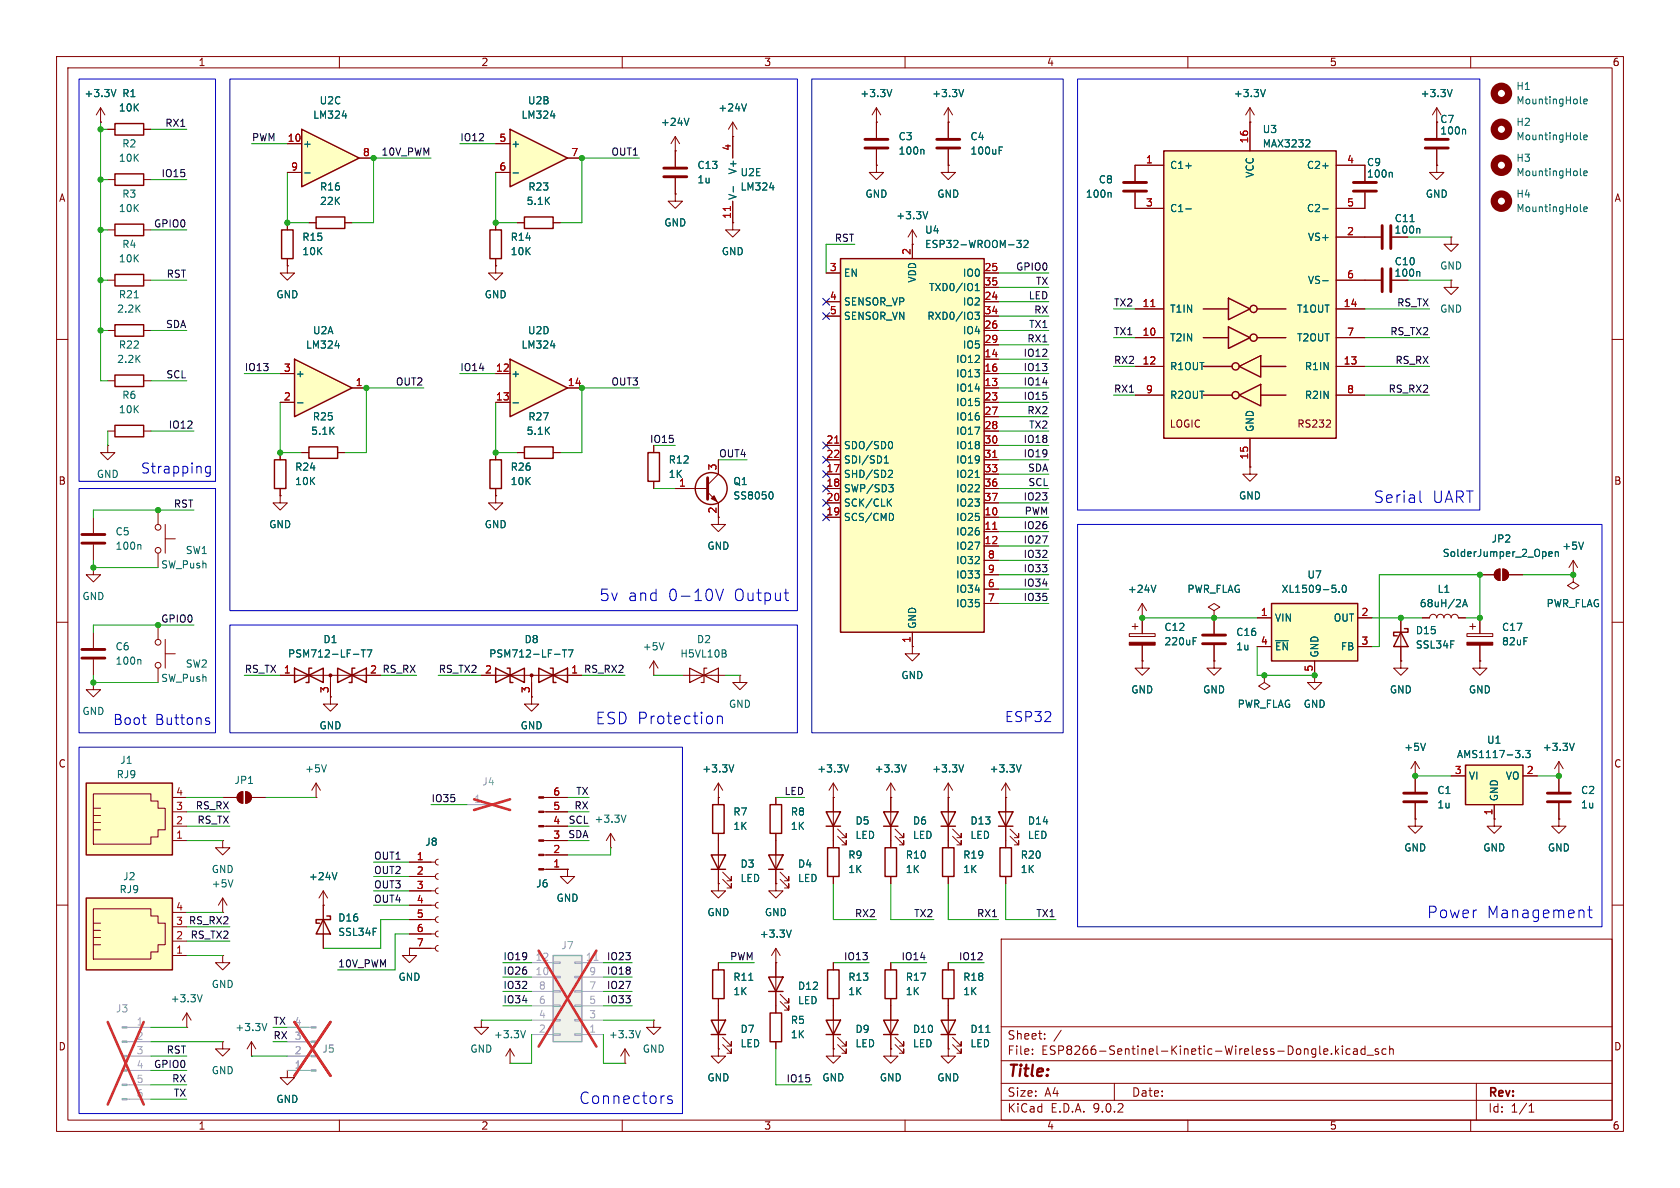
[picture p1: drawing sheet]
<svg xmlns="http://www.w3.org/2000/svg" width="297mm" height="210mm" viewBox="0 0 297 210" stroke-linecap="round" stroke-linejoin="round" font-family="sans-serif">
<defs><g id="words">
<g font-size="2.8" fill="#0000c2">
<text x="242.8" y="89.1">Serial</text>
<text x="253.2" y="89.1">UART</text>
<text x="106" y="106.4">5v</text>
<text x="111.1" y="106.4">and</text>
<text x="118.2" y="106.4">0-10V</text>
<text x="129.8" y="106.4">Output</text>
<text x="105.2" y="128.2">ESD Protection</text>
<text x="252.2" y="162.5">Power</text>
<text x="262.8" y="162.5">Management</text>
<text x="102.4" y="195.3">Connectors</text>
</g>
<text font-size="2.8" fill="#840000" x="178" y="190.9">Title:</text>
<g font-size="2.5" fill="#0000c2">
<text x="24.8" y="83.9">Strapping</text>
<text x="19.9" y="128.4">Boot</text>
<text x="27.4" y="128.4">Buttons</text>
<text x="177.6" y="127.9">ESP32</text>
</g>
<g font-size="2.1" fill="#840000">
<text x="178" y="184">Sheet:</text>
<text x="178" y="186.7">File:</text>
<text x="184.1" y="186.7">ESP8266-Sentinel-Kinetic-Wireless-Dongle.kicad_sch</text>
<text x="178" y="196.9">KiCad</text>
<text x="178" y="194.1">Size:</text>
<text x="184.7" y="194.1">A4</text>
<text x="185.7" y="196.9">E.D.A.</text>
<text x="193.3" y="196.9">9.0.2</text>
<text x="200" y="194.1">Date:</text>
<text x="263" y="194.3">Rev:</text>
<text x="263" y="196.9">Id:</text>
<text x="267.1" y="196.9">1/1</text>
</g>
<g font-size="1.8" fill="#840000">
<text x="35" y="11.9">1</text>
<text x="85" y="11.9">2</text>
<text x="135" y="11.9">3</text>
<text x="185" y="11.9">4</text>
<text x="235" y="11.9">5</text>
<text x="285" y="11.9">6</text>
<text x="254.5" y="21.9">C7</text>
<text x="10.3" y="35.9">A</text>
<text x="285.3" y="35.9">A</text>
<text x="246.4" y="41.5">100n</text>
<text x="246.4" y="49.1">100n</text>
<text x="206.7" y="75.8">LOGIC</text>
<text x="229.3" y="75.8">RS232</text>
<text x="10.3" y="85.9">B</text>
<text x="285.3" y="85.9">B</text>
<text x="126.7" y="90.9" transform="rotate(-90 126.7 90.9)">2</text>
<text x="65.3" y="119.1">2 RS_RX</text>
<text x="10.3" y="135.9">C</text>
<text x="285.3" y="135.9">C</text>
<text x="10.3" y="185.9">D</text>
<text x="285.3" y="185.9">D</text>
<text x="35" y="199.9">1</text>
<text x="85" y="199.9">2</text>
<text x="135" y="199.9">3</text>
<text x="185" y="199.9">4</text>
<text x="235" y="199.9">5</text>
<text x="285" y="199.9">6</text>
</g>
<g font-size="1.8" fill="#006464">
<text x="14.8" y="17.4">+3.3V</text>
<text x="21.5" y="17.4">R1</text>
<text x="152" y="17.4">+3.3V</text>
<text x="164.7" y="17.4">+3.3V</text>
<text x="218" y="17.4">+3.3V</text>
<text x="251.1" y="17.4">+3.3V</text>
<text x="268" y="16.1">H1</text>
<text x="20.9" y="19.9">10K</text>
<text x="55.3" y="21.2">LM324</text>
<text x="56.4" y="18.6">U2C</text>
<text x="92.1" y="21.2">LM324</text>
<text x="93.2" y="18.6">U2B</text>
<text x="116.7" y="22.5">+24V</text>
<text x="126.9" y="19.9">+24V</text>
<text x="223.1" y="23.7">U3</text>
<text x="254.5" y="24">100n</text>
<text x="268" y="22.5">H2</text>
<text x="268" y="18.6">MountingHole</text>
<text x="20.9" y="28.8">10K</text>
<text x="21.5" y="26.3">R2</text>
<text x="53.5" y="26.3">+</text>
<text x="90.3" y="26.3">+</text>
<text x="158.8" y="25">C3</text>
<text x="158.8" y="27.5">100n</text>
<text x="171.5" y="25">C4</text>
<text x="171.5" y="27.5">100uF</text>
<text x="223.1" y="26.3">MAX3232</text>
<text x="241.6" y="29.6">C9</text>
<text x="268" y="25">MountingHole</text>
<text x="268" y="28.8">H3</text>
<text x="21.5" y="35.2">R3</text>
<text x="56.5" y="33.9">R16</text>
<text x="93.3" y="33.9">R23</text>
<text x="123.2" y="32.6">1u</text>
<text x="123.2" y="30.1">C13</text>
<text x="130.4" y="35.4" transform="rotate(-90 130.4 35.4)">V-</text>
<text x="130.4" y="30.9" transform="rotate(-90 130.4 30.9)">V+</text>
<text x="130.8" y="31.3">U2E</text>
<text x="130.8" y="33.9">LM324</text>
<text x="152.9" y="35.2">GND</text>
<text x="165.6" y="35.2">GND</text>
<text x="191.9" y="35.2">100n</text>
<text x="194.2" y="32.6">C8</text>
<text x="206.8" y="30.1">C1+</text>
<text x="221.8" y="31.5" transform="rotate(-90 221.8 31.5)">VCC</text>
<text x="230.9" y="30.1">C2+</text>
<text x="241.6" y="31.6">100n</text>
<text x="252" y="35.2">GND</text>
<text x="268" y="35.2">H4</text>
<text x="268" y="31.3">MountingHole</text>
<text x="20.9" y="37.7">10K</text>
<text x="56.5" y="36.4">22K</text>
<text x="93" y="36.4">5.1K</text>
<text x="117.3" y="40.2">GND</text>
<text x="158.3" y="39">+3.3V</text>
<text x="163.4" y="41.5">U4</text>
<text x="206.8" y="37.7">C1-</text>
<text x="230.9" y="37.7">C2-</text>
<text x="246.5" y="39.5">C11</text>
<text x="268" y="37.7">MountingHole</text>
<text x="20.9" y="46.6">10K</text>
<text x="21.5" y="44">R4</text>
<text x="53.3" y="42.8">R15</text>
<text x="53.3" y="45.3">10K</text>
<text x="90.2" y="42.8">R14</text>
<text x="90.2" y="45.3">10K</text>
<text x="127.5" y="45.3">GND</text>
<text x="163.4" y="44">ESP32-WROOM-32</text>
<text x="231.1" y="42.8">VS+</text>
<text x="246.5" y="47.1">C10</text>
<text x="254.5" y="47.9">GND</text>
<text x="20.9" y="52.9">R21</text>
<text x="48.8" y="52.9">GND</text>
<text x="85.6" y="52.9">GND</text>
<text x="149.1" y="49.1">EN</text>
<text x="162.2" y="50.1" transform="rotate(-90 162.2 50.1)">VDD</text>
<text x="164.1" y="51.7">TXD0/IO1</text>
<text x="170.1" y="49.1">IO0</text>
<text x="231.1" y="50.4">VS-</text>
<text x="20.6" y="55.5">2.2K</text>
<text x="55.2" y="59.3">U2A</text>
<text x="93.2" y="59.3">U2D</text>
<text x="149.1" y="54.2">SENSOR_VP</text>
<text x="149.1" y="56.7">SENSOR_VN</text>
<text x="163.8" y="56.7">RXD0/IO3</text>
<text x="170.1" y="54.2">IO2</text>
<text x="170.1" y="59.3">IO4</text>
<text x="206.8" y="55.5">T1IN</text>
<text x="229.2" y="55.5">T1OUT</text>
<text x="254.5" y="55.5">GND</text>
<text x="20.6" y="64.4">2.2K</text>
<text x="20.9" y="61.8">R22</text>
<text x="54" y="61.8">LM324</text>
<text x="92.1" y="61.8">LM324</text>
<text x="168.9" y="64.4">IO12</text>
<text x="170.1" y="61.8">IO5</text>
<text x="206.8" y="60.6">T2IN</text>
<text x="206.8" y="65.6">R1OUT</text>
<text x="229.2" y="60.6">T2OUT</text>
<text x="230.6" y="65.6">R1IN</text>
<text x="21.5" y="70.7">R6</text>
<text x="52.2" y="66.9">+</text>
<text x="90.3" y="66.9">+</text>
<text x="168.9" y="66.9">IO13</text>
<text x="168.9" y="69.4">IO14</text>
<text x="168.9" y="72">IO15</text>
<text x="206.8" y="70.7">R2OUT</text>
<text x="230.6" y="70.7">R2IN</text>
<text x="20.9" y="73.3">10K</text>
<text x="54.9" y="77.1">5.1K</text>
<text x="55.2" y="74.5">R25</text>
<text x="93" y="77.1">5.1K</text>
<text x="93.3" y="74.5">R27</text>
<text x="168.9" y="74.5">IO16</text>
<text x="168.9" y="77.1">IO17</text>
<text x="221.8" y="76.5" transform="rotate(-90 221.8 76.5)">GND</text>
<text x="52.1" y="83.4">R24</text>
<text x="90.2" y="83.4">R26</text>
<text x="118.1" y="82.1">R12</text>
<text x="149.1" y="79.6">SDO/SD0</text>
<text x="149.1" y="82.1">SDI/SD1</text>
<text x="168.9" y="79.6">IO18</text>
<text x="168.9" y="82.1">IO19</text>
<text x="17" y="84.7">GND</text>
<text x="52.1" y="86">10K</text>
<text x="90.2" y="86">10K</text>
<text x="118.1" y="84.7">1K</text>
<text x="129.5" y="86">Q1</text>
<text x="129.5" y="88.5">SS8050</text>
<text x="149.1" y="84.7">SHD/SD2</text>
<text x="149.1" y="87.2">SWP/SD3</text>
<text x="149.1" y="89.8">SCK/CLK</text>
<text x="168.9" y="84.7">IO21</text>
<text x="168.9" y="87.2">IO22</text>
<text x="168.9" y="89.8">IO23</text>
<text x="218.9" y="88.5">GND</text>
<text x="20.3" y="94.8">C5</text>
<text x="47.5" y="93.6">GND</text>
<text x="85.6" y="93.6">GND</text>
<text x="149.1" y="92.3">SCS/CMD</text>
<text x="168.9" y="92.3">IO25</text>
<text x="168.9" y="94.8">IO26</text>
<text x="20.3" y="97.4">100n</text>
<text x="28.4" y="100.7">SW_Push</text>
<text x="32.7" y="98.1">SW1</text>
<text x="125" y="97.4">GND</text>
<text x="168.9" y="97.4">IO27</text>
<text x="168.9" y="99.9">IO32</text>
<text x="255" y="98.7">SolderJumper_2_Open</text>
<text x="263.6" y="96.1">JP2</text>
<text x="276.1" y="97.4">+5V</text>
<text x="14.5" y="106.3">GND</text>
<text x="168.9" y="102.5">IO33</text>
<text x="168.9" y="105">IO34</text>
<text x="168.9" y="107.5">IO35</text>
<text x="199.3" y="105">+24V</text>
<text x="209.8" y="105">PWR_FLAG</text>
<text x="226.5" y="105">XL1509-5.0</text>
<text x="231" y="102.5">U7</text>
<text x="250.9" y="107.5">68uH/2A</text>
<text x="254" y="105">L1</text>
<text x="273.3" y="107.5">PWR_FLAG</text>
<text x="57.1" y="113.9">D1</text>
<text x="92.6" y="113.9">D8</text>
<text x="123.1" y="113.9">D2</text>
<text x="162.2" y="111.3" transform="rotate(-90 162.2 111.3)">GND</text>
<text x="205.7" y="111.7">C12</text>
<text x="218.4" y="112.6">C16</text>
<text x="225.3" y="110.1">VIN</text>
<text x="235.7" y="110.1">OUT</text>
<text x="250.2" y="112.3">D15</text>
<text x="265.4" y="111.7">C17</text>
<text x="20.3" y="115.2">C6</text>
<text x="20.3" y="117.7">100n</text>
<text x="32.7" y="118.2">SW2</text>
<text x="50.8" y="116.4">PSM712-LF-T7</text>
<text x="86.4" y="116.4">PSM712-LF-T7</text>
<text x="113.5" y="115.2">+5V</text>
<text x="120.2" y="116.4">H5VL10B</text>
<text x="205.7" y="114.3">220uF</text>
<text x="218.4" y="115.2">1u</text>
<text x="225.3" y="115.2">~{EN}</text>
<text x="233.3" y="116.3" transform="rotate(-90 233.3 116.3)">GND</text>
<text x="237" y="115.2">FB</text>
<text x="250.2" y="114.8">SSL34F</text>
<text x="265.4" y="114.3">82uF</text>
<text x="28.4" y="120.8">SW_Push</text>
<text x="128.8" y="125.3">GND</text>
<text x="159.3" y="120.2">GND</text>
<text x="199.9" y="122.8">GND</text>
<text x="212.6" y="122.8">GND</text>
<text x="218.7" y="125.3">PWR_FLAG</text>
<text x="230.4" y="125.3">GND</text>
<text x="245.6" y="122.8">GND</text>
<text x="259.6" y="122.8">GND</text>
<text x="14.5" y="126.6">GND</text>
<text x="56.4" y="129.1">GND</text>
<text x="91.9" y="129.1">GND</text>
<text x="262.8" y="131.7">U1</text>
<text x="20.5" y="137.8">RJ9</text>
<text x="21.2" y="135.2">J1</text>
<text x="53.8" y="136.8">+5V</text>
<text x="124.1" y="136.8">+3.3V</text>
<text x="144.4" y="136.8">+3.3V</text>
<text x="154.5" y="136.8">+3.3V</text>
<text x="164.7" y="136.8">+3.3V</text>
<text x="174.9" y="136.8">+3.3V</text>
<text x="248.2" y="132.9">+5V</text>
<text x="257.5" y="134.2">AMS1117-3.3</text>
<text x="272.6" y="132.9">+3.3V</text>
<text x="41.4" y="138.8">JP1</text>
<text x="254" y="140.6">C1</text>
<text x="254" y="143.1">1u</text>
<text x="259.6" y="138">VI</text>
<text x="265" y="141.7" transform="rotate(-90 265 141.7)">GND</text>
<text x="266.1" y="138">VO</text>
<text x="279.4" y="140.6">C2</text>
<text x="279.4" y="143.1">1u</text>
<text x="75.1" y="149.7">J8</text>
<text x="129.5" y="144.4">R7</text>
<text x="129.5" y="146.9">1K</text>
<text x="139.7" y="144.4">R8</text>
<text x="139.7" y="146.9">1K</text>
<text x="151.1" y="146">D5</text>
<text x="151.1" y="148.5">LED</text>
<text x="161.3" y="146">D6</text>
<text x="161.3" y="148.5">LED</text>
<text x="171.5" y="148.5">LED</text>
<text x="171.5" y="146">D13</text>
<text x="181.6" y="148.5">LED</text>
<text x="181.6" y="146">D14</text>
<text x="21.7" y="155.8">J2</text>
<text x="37.3" y="154.5">GND</text>
<text x="54.5" y="155.8">+24V</text>
<text x="130.8" y="153.6">D3</text>
<text x="141" y="153.6">D4</text>
<text x="149.9" y="152">R9</text>
<text x="149.9" y="154.5">1K</text>
<text x="160" y="154.5">1K</text>
<text x="160" y="152">R10</text>
<text x="170.2" y="154.5">1K</text>
<text x="170.2" y="152">R19</text>
<text x="180.3" y="154.5">1K</text>
<text x="180.3" y="152">R20</text>
<text x="248.2" y="150.7">GND</text>
<text x="262.1" y="150.7">GND</text>
<text x="273.6" y="150.7">GND</text>
<text x="21" y="158.1">RJ9</text>
<text x="37.3" y="157.1">+5V</text>
<text x="94.7" y="157.1">J6</text>
<text x="98.3" y="159.6">GND</text>
<text x="130.8" y="156.1">LED</text>
<text x="141" y="156.1">LED</text>
<text x="59.7" y="165.6">SSL34F</text>
<text x="59.7" y="163.1">D16</text>
<text x="125" y="162.2">GND</text>
<text x="134.2" y="166">+3.3V</text>
<text x="135.1" y="162.2">GND</text>
<text x="70.4" y="173.6">GND</text>
<text x="129.5" y="173.6">R11</text>
<text x="149.9" y="173.6">R13</text>
<text x="160" y="173.6">R17</text>
<text x="170.2" y="173.6">R18</text>
<text x="30.1" y="177.4">+3.3V</text>
<text x="37.3" y="174.9">GND</text>
<text x="129.5" y="176.1">1K</text>
<text x="141" y="177.7">LED</text>
<text x="141" y="175.2">D12</text>
<text x="149.9" y="176.1">1K</text>
<text x="160" y="176.1">1K</text>
<text x="170.2" y="176.1">1K</text>
<text x="41.5" y="182.5">+3.3V</text>
<text x="87.2" y="183.7">+3.3V</text>
<text x="107.5" y="183.7">+3.3V</text>
<text x="130.8" y="182.8">D7</text>
<text x="130.8" y="185.3">LED</text>
<text x="139.7" y="181.2">R5</text>
<text x="139.7" y="183.7">1K</text>
<text x="151.1" y="182.8">D9</text>
<text x="151.1" y="185.3">LED</text>
<text x="161.3" y="185.3">LED</text>
<text x="161.3" y="182.8">D10</text>
<text x="171.5" y="185.3">LED</text>
<text x="171.5" y="182.8">D11</text>
<text x="37.3" y="190.1">GND</text>
<text x="83.1" y="186.3">GND</text>
<text x="113.5" y="186.3">GND</text>
<text x="125" y="191.4">GND</text>
<text x="145.3" y="191.4">GND</text>
<text x="155.4" y="191.4">GND</text>
<text x="165.6" y="191.4">GND</text>
<text x="48.8" y="195.2">GND</text>
</g>
<g font-size="1.8" fill="#0f0f0f">
<text x="29.1" y="22.5">RX1</text>
<text x="44.4" y="25.1">PWM</text>
<text x="67.3" y="27.6">10V_PWM</text>
<text x="81.3" y="25.1">IO12</text>
<text x="108" y="27.6">OUT1</text>
<text x="28.5" y="31.4">IO15</text>
<text x="27.1" y="40.3">GPIO0</text>
<text x="147.5" y="42.8">RST</text>
<text x="179.5" y="47.9">GPIO0</text>
<text x="29.4" y="49.2">RST</text>
<text x="181.8" y="53">LED</text>
<text x="183" y="50.5">TX</text>
<text x="29.2" y="58.1">SDA</text>
<text x="181.8" y="58.1">TX1</text>
<text x="182.7" y="55.5">RX</text>
<text x="196.8" y="59.3">TX1</text>
<text x="196.8" y="54.3">TX2</text>
<text x="245.7" y="59.3">RS_TX2</text>
<text x="246.9" y="54.3">RS_TX</text>
<text x="43.2" y="65.7">IO13</text>
<text x="81.3" y="65.7">IO14</text>
<text x="180.9" y="65.7">IO13</text>
<text x="180.9" y="63.2">IO12</text>
<text x="181.5" y="60.6">RX1</text>
<text x="196.8" y="64.4">RX2</text>
<text x="246.6" y="64.4">RS_RX</text>
<text x="29.3" y="67">SCL</text>
<text x="69.9" y="68.2">OUT2</text>
<text x="108" y="68.2">OUT3</text>
<text x="180.9" y="68.2">IO14</text>
<text x="180.9" y="70.8">IO15</text>
<text x="196.8" y="69.5">RX1</text>
<text x="245.4" y="69.5">RS_RX2</text>
<text x="29.7" y="75.9">IO12</text>
<text x="181.5" y="73.3">RX2</text>
<text x="181.8" y="75.9">TX2</text>
<text x="114.8" y="78.4">IO15</text>
<text x="127" y="80.9">OUT4</text>
<text x="180.9" y="80.9">IO19</text>
<text x="180.9" y="78.4">IO18</text>
<text x="181.6" y="83.5">SDA</text>
<text x="30.6" y="89.8">RST</text>
<text x="180.9" y="88.6">IO23</text>
<text x="181.7" y="86">SCL</text>
<text x="180.9" y="93.6">IO26</text>
<text x="181" y="91.1">PWM</text>
<text x="180.9" y="96.2">IO27</text>
<text x="180.9" y="98.7">IO32</text>
<text x="180.9" y="101.3">IO33</text>
<text x="180.9" y="103.8">IO34</text>
<text x="180.9" y="106.3">IO35</text>
<text x="28.4" y="110.1">GPIO0</text>
<text x="43.2" y="119">RS_TX 1</text>
<text x="77.5" y="119">RS_TX2</text>
<text x="103.2" y="119">RS_RX2</text>
<text x="34.5" y="143.2">RS_RX</text>
<text x="76.2" y="141.9">IO35</text>
<text x="101.5" y="143.2">RX</text>
<text x="101.8" y="140.6">TX</text>
<text x="138.6" y="140.6">LED</text>
<text x="34.8" y="145.7">RS_TX</text>
<text x="100.4" y="148.2">SDA</text>
<text x="100.4" y="145.7">SCL +3.3V</text>
<text x="66" y="154.6">OUT2</text>
<text x="66" y="152.1">OUT1</text>
<text x="66" y="159.7">OUT4</text>
<text x="66" y="157.1">OUT3</text>
<text x="33.3" y="163.5">RS_RX2</text>
<text x="33.6" y="166">RS_TX2</text>
<text x="151" y="162.2">RX2</text>
<text x="161.5" y="162.2">TX2</text>
<text x="172.6" y="162.2">RX1</text>
<text x="183.1" y="162.2">TX1</text>
<text x="59.7" y="171.1">10V_PWM</text>
<text x="88.9" y="169.8">IO19</text>
<text x="88.9" y="172.4">IO26</text>
<text x="107.2" y="172.4">IO18</text>
<text x="107.2" y="169.8">IO23</text>
<text x="129" y="169.8">PWM</text>
<text x="149.1" y="169.8">IO13</text>
<text x="159.3" y="169.8">IO14</text>
<text x="169.4" y="169.8">IO12</text>
<text x="88.9" y="177.5">IO34</text>
<text x="88.9" y="174.9">IO32</text>
<text x="107.2" y="177.5">IO33</text>
<text x="107.2" y="174.9">IO27</text>
<text x="27.1" y="188.9">GPIO0</text>
<text x="29.4" y="186.3">RST</text>
<text x="30.3" y="191.4">RX</text>
<text x="139" y="191.4">IO15</text>
<text x="30.6" y="194">TX</text>
</g>
<g font-size="1.8" fill="#a90000">
<text x="50.8" y="25.1">10</text>
<text x="64.1" y="27.7">8</text>
<text x="88.2" y="25.1">5</text>
<text x="100.9" y="27.7">7</text>
<text x="129.3" y="26.7" transform="rotate(-90 129.3 26.7)">4</text>
<text x="202.5" y="29">1</text>
<text x="220.7" y="25.4" transform="rotate(-90 220.7 25.4)">16</text>
<text x="238.1" y="29">4</text>
<text x="51.4" y="30.2">9</text>
<text x="88.2" y="30.2">6</text>
<text x="129.3" y="38.8" transform="rotate(-90 129.3 38.8)">11</text>
<text x="202.5" y="36.6">3</text>
<text x="238.1" y="36.6">5</text>
<text x="238.1" y="41.7">2</text>
<text x="161" y="45.2" transform="rotate(-90 161 45.2)">2</text>
<text x="146.6" y="48">3</text>
<text x="146.6" y="53.1">4</text>
<text x="173.9" y="48">25</text>
<text x="173.9" y="50.5">35</text>
<text x="173.9" y="53.1">24</text>
<text x="238.1" y="49.3">6</text>
<text x="146.6" y="55.6">5</text>
<text x="173.9" y="55.6">34</text>
<text x="173.9" y="58.2">26</text>
<text x="201.9" y="54.4">11</text>
<text x="201.9" y="59.4">10</text>
<text x="237.4" y="54.4">14</text>
<text x="238.1" y="59.4">7</text>
<text x="50.1" y="65.8">3</text>
<text x="87.6" y="65.8">12</text>
<text x="173.9" y="60.7">29</text>
<text x="173.9" y="63.2">14</text>
<text x="173.9" y="65.8">16</text>
<text x="201.9" y="64.5">12</text>
<text x="237.4" y="64.5">13</text>
<text x="50.1" y="70.9">2</text>
<text x="62.8" y="68.3">1</text>
<text x="87.6" y="70.9">13</text>
<text x="100.3" y="68.3">14</text>
<text x="173.9" y="68.3">13</text>
<text x="173.9" y="70.9">23</text>
<text x="202.5" y="69.6">9</text>
<text x="238.1" y="69.6">8</text>
<text x="173.9" y="73.4">27</text>
<text x="173.9" y="75.9">28</text>
<text x="126.7" y="83.3" transform="rotate(-90 126.7 83.3)">3</text>
<text x="146" y="78.5">21</text>
<text x="146" y="81">22</text>
<text x="146" y="83.6">17</text>
<text x="173.9" y="78.5">30</text>
<text x="173.9" y="81">31</text>
<text x="173.9" y="83.6">33</text>
<text x="220.7" y="81.3" transform="rotate(-90 220.7 81.3)">15</text>
<text x="119.9" y="86.1">1</text>
<text x="146" y="86.1">18</text>
<text x="146" y="88.6">20</text>
<text x="173.9" y="86.1">36</text>
<text x="173.9" y="88.6">37</text>
<text x="146" y="91.2">19</text>
<text x="173.9" y="91.2">10</text>
<text x="173.9" y="93.7">11</text>
<text x="173.9" y="96.3">12</text>
<text x="174.6" y="98.8">8</text>
<text x="174.6" y="101.3">9</text>
<text x="174.6" y="103.9">6</text>
<text x="174.6" y="106.4">7</text>
<text x="161" y="113.7" transform="rotate(-90 161 113.7)">1</text>
<text x="222.8" y="109">1</text>
<text x="240.6" y="109">2</text>
<text x="50.1" y="119.1">1</text>
<text x="65.3" y="119.1">2</text>
<text x="85.7" y="119.1">2</text>
<text x="100.9" y="119.1">1</text>
<text x="222.8" y="114">4</text>
<text x="232.2" y="118.8" transform="rotate(-90 232.2 118.8)">5</text>
<text x="240.6" y="114">3</text>
<text x="58.2" y="122.6" transform="rotate(-90 58.2 122.6)">3</text>
<text x="93.7" y="122.6" transform="rotate(-90 93.7 122.6)">3</text>
<text x="257.1" y="136.9">3</text>
<text x="269.8" y="136.9">2</text>
<text x="31" y="140.7">4</text>
<text x="31" y="143.3">3</text>
<text x="97.7" y="143.3">5</text>
<text x="97.7" y="140.7">6</text>
<text x="31" y="145.8">2</text>
<text x="31" y="148.3">1</text>
<text x="97.7" y="148.3">3</text>
<text x="97.7" y="145.8">4</text>
<text x="263.9" y="144.2" transform="rotate(-90 263.9 144.2)">1</text>
<text x="73.6" y="152.1">1</text>
<text x="73.6" y="154.7">2</text>
<text x="97.7" y="153.4">1</text>
<text x="97.7" y="150.9">2</text>
<text x="31" y="161">4</text>
<text x="73.6" y="157.2">3</text>
<text x="73.6" y="159.8">4</text>
<text x="31" y="163.6">3</text>
<text x="31" y="166.1">2</text>
<text x="73.6" y="162.3">5</text>
<text x="73.6" y="164.8">6</text>
<text x="73.6" y="167.4">7</text>
<text x="31" y="168.7">1</text>
</g>
<g font-size="1.8" fill="#aaa">
<text x="83.7" y="142">1</text>
<text x="94.6" y="172.5">10</text>
<text x="94.6" y="169.9">12</text>
<text x="103.5" y="169.9">11</text>
<text x="104.1" y="172.5">9</text>
<text x="95.2" y="177.5">6</text>
<text x="95.2" y="175">8</text>
<text x="104.1" y="177.5">5</text>
<text x="104.1" y="175">7</text>
<text x="24.1" y="181.4">1</text>
<text x="24.1" y="183.9">2</text>
<text x="52" y="183.9">3</text>
<text x="52" y="181.4">4</text>
<text x="95.2" y="182.6">2</text>
<text x="95.2" y="180.1">4</text>
<text x="104.1" y="182.6">1</text>
<text x="104.1" y="180.1">3</text>
<text x="24.1" y="186.4">3</text>
<text x="24.1" y="189">4</text>
<text x="24.1" y="191.5">5</text>
<text x="52" y="189">1</text>
<text x="52" y="186.4">2</text>
<text x="24.1" y="194.1">6</text>
</g>
<g font-size="1.8" fill="#989898">
<text x="85.2" y="139">J4</text>
<text x="99.1" y="168">J7</text>
<text x="20.4" y="179.2">J3</text>
<text x="56.9" y="186.3">J5</text>
</g>
<g font-size="1.8" fill="#009600">
<text x="48.3" y="183.8">RX</text>
<text x="48.3" y="181.3">TX</text>
</g>
</g></defs>
<g fill="none" stroke="#840000" stroke-width=".18">
<path d="M10 10h277v190h-277zM12 12h273v186h-273zM60 10v2M110 10v2M160 10v2M210 10v2M260 10v2M10 60h2M285 60h2M10 110h2M285 110h2M10 160h2"/>
<path d="M177 166h108v32h-108zM285 160h2M60 198v2M110 198v2M160 198v2M177 194.5h108M177 191.5h108M177 187.5h108M177 181.5h108M182.5 186.3v.1M182.5 185.5v.1M184.7 183.6v.1"/>
<path d="M184.7 182.8v.1M187.6 182.1l-1.3 2M197 191.5v3M210 198v2M234.5 185.4l.2 .4-.7 .1M234.7 186.3l-.2 .1M235.4 186.3v.1M236.1 184.9v1.5M236.2 185.8l.5 .6M236.7 185.4l-.6 .6M237.3 184.9v.1M237.3 185.4v1"/>
<path d="M238.7 185.5l-.5-.1-.2 .3v.4l.1 .2h.6M239.3 185.5h.6l.1 .9M240 185.8h-.5a.29 .29 0 0 0-.3 .3 .29 .29 0 0 0 .3 .3l.5-.1M241.3 185.5l-.4-.1-.3 .3v.4l.1 .2h.6M241.3 184.9v1.5M241.7 186.5h1.1M243.7 185.5l-.4-.1-.2 .2 .1 .2 .5 .2v.3h-.6M245 185.5l-.4-.1-.3 .3v.4l.2 .2h.5M245.7 185.5l.2-.1 .3 .1 .1 .9M245.7 184.9v1.5M260 198v2M261 191.5v6.5"/>
<path d="M270.3 196.6h.9M270.3 195.5l.4-.4v1.5"/>
</g>
<path d="M224.8 106.7h15.2v10.1h-15.2z" fill="#ffffc2"/>
<path d="M86.6 40.6h2v5.1h-2zM224.8 106.7h15.2v10.1h-15.2zM57.1 162.6l1.3 2.5h-2.5zM57.8 161.9h.6v.7h-2.5v.6h.6" fill="none" stroke="#840000" stroke-width=".25"/>
<g fill="none" stroke="#840000" stroke-width=".18">
<path d="M87.6 39.4v1.2M87.6 45.7v1.3M214.6 116.8v1.3h1.3l-1.3 1.3-1.2-1.3h1.2M214.6 116.8h.1M222.2 109.2h2.6M222.2 114.3h2.6M232.4 116.8v2.6M240 109.2h2.6M240 114.3h2.6M96.1 153.7h4.2M96.1 151.1h4.2M96.1 148.6h4.2"/>
<path d="M96.1 146.1h4.2M96.1 143.5h4.2M96.1 141h4.2M57.1 160v7.6M90.2 188h.1M90.2 185.4l-.8 1.3M90.2 185.4l.7 1.3M90.2 185.4v2.6"/>
</g>
<path d="M225.5 113.3h2.3M236.1 104.1v.5M236.7 104.6v.1M237.4 103.6l.2-.2a.68 .68 0 0 1 .4 .7 .68 .68 0 0 1-.4 .6l-.2-.1-.1-.4zM92.9 182.2l-.4 1.3" fill="none" stroke="#006464" stroke-width=".18"/>
<g fill="#840000" stroke="#840000" stroke-width=".18">
<path d="M95.2 153.5h.9v.3h-.9z"/>
<path d="M95.2 151h.9v.3h-.9z"/>
<path d="M95.2 148.5h.9v.2h-.9z"/>
<path d="M95.2 145.9h.9v.3h-.9z"/>
<path d="M95.2 143.4h.9v.2h-.9z"/>
<path d="M95.2 140.8h.9v.3h-.9z"/>
</g>
<path d="M86.8 142.1h.8v.3h-.8z" fill="#a1a1a1" stroke="#a1a1a1" stroke-width=".18"/>
<path d="M82.5 142.2h4.3" fill="none" stroke="#a1a1a1" stroke-width=".18"/>
<path d="M83.8 141.3l6.4 1.9M90.2 141.3l-6.4 1.9" fill="none" stroke="#e12e31" stroke-width=".46"/>
<path d="M15.2 138.4h15.3v12.7h-15.3z" fill="#ffffc2"/>
<g fill="none" stroke="#840000" stroke-width=".18">
<path d="M214.6 108l1-.7-1-.6-1 .6 1 .7v1.2M214.6 109.2h.1M214.6 109.2v2.8M214.6 114v2.8M232.4 119.4v1.3h1.3l-1.3 1.2-1.3-1.2h1.3M232.4 119.4h.1M247.6 116.8v1.3h1.3l-1.3 1.3-1.2-1.3h1.2M247.6 116.8h.1M261.6 101.6h2.6M264.5 100.9l.7-.3v2a1.02 1.02 0 0 1-1-.6 1.02 1.02 0 0 1 .3-1.1zM265.7 100.6a1.02 1.02 0 0 1 1 1 1.02 1.02 0 0 1-1 1zM266.7 101.6h2.5"/>
<path d="M16.5 142.9h1.3M16.5 144.1h1.3M16.5 145.4h1.3M16.5 146.7h1.3M16.5 140.3h10.2v1.3h1.2v1.3h1.3v3.8h-1.3v1.3h-1.2v1.2h-10.2zM30.5 141h2.5M30.5 143.5h2.5M30.5 146.1h2.5M30.5 148.6h2.5M50.8 189.2v1.3h-1.3l1.3 1.3 1.3-1.3h-1.3M50.8 189.2h.1"/>
</g>
<path d="M15.2 138.4h15.3v12.7h-15.3z" fill="none" stroke="#840000" stroke-width=".25"/>
<g fill="#a1a1a1" stroke="#a1a1a1" stroke-width=".18">
<path d="M21.6 181.5h.9v.2h-.9z"/>
<path d="M21.6 184h.9v.3h-.9z"/>
<path d="M21.6 186.6h.9v.2h-.9z"/>
<path d="M21.6 189.1h.9v.3h-.9z"/>
<path d="M21.6 191.6h.9v.3h-.9z"/>
<path d="M21.6 194.2h.9v.2h-.9z"/>
</g>
<path d="M22.5 181.6h4.2M22.5 184.2h4.2M22.5 186.7h4.2M22.5 189.2h4.2M22.5 191.8h4.2M22.5 194.3h4.2" fill="none" stroke="#a1a1a1" stroke-width=".18"/>
<path d="M19 180.7l6.4 14.6M25.4 180.7l-6.4 14.6" fill="none" stroke="#e12e31" stroke-width=".46"/>
<path d="M212.6 112.3h4.1M212.6 113.8h4.1" fill="none" stroke="#840000" stroke-width=".51"/>
<g fill="#840000" stroke="#840000" stroke-width=".18">
<path d="M264.5 100.9l.7-.3v2a1.02 1.02 0 0 1-1-.6 1.02 1.02 0 0 1 .3-1.1z"/>
<path d="M265.7 100.6a1.02 1.02 0 0 1 1 1 1.02 1.02 0 0 1-1 1z"/>
</g>
<path d="M273.8 97.9l.6-.1-.1-.2-.3-.1-.2 .2 .1 .6h.4M275 97.6l.1-.1 .3 .1 .1 .8M275 97.5v.9" fill="none" stroke="#006464" stroke-width=".18"/>
<path d="M15.2 158.8h15.3v12.7h-15.3z" fill="#ffffc2"/>
<g fill="none" stroke="#840000" stroke-width=".18">
<path d="M278.1 99.1l-.7 1.2M278.1 99.1l.8 1.2M278.1 99.1v2.5M261.6 116.8v1.3h1.3l-1.3 1.3-1.3-1.3h1.3M261.6 116.8h.1M278.1 101.6v1.3l1 .6-1 .6-1-.6 1-.6M278.1 101.6h.1M16.5 120.7v1.2h1.3l-1.3 1.3-1.3-1.3h1.3M16.5 120.7h.1M250.2 137.2h.1M250.2 134.6l-.8 1.3M250.2 134.6l.8 1.3"/>
<path d="M250.2 134.6v2.6M275.6 137.2h.1M275.6 134.6l-.8 1.3M275.6 134.6l.8 1.3M275.6 134.6v2.6M39.4 158.8l-.8 1.2M39.4 158.8l.7 1.2M39.4 158.8v2.5M16.5 163.2h1.3M16.5 164.5h1.3M16.5 165.7h1.3M16.5 167h1.3"/>
<path d="M16.5 160.7h10.2v1.2h1.2v1.3h1.3v3.8h-1.3v1.3h-1.2v1.2h-10.2zM30.5 161.3h2.5M30.5 163.8h2.5M30.5 166.4h2.5M30.5 168.9h2.5M39.4 161.3h.1M39.4 184.2v1.2h1.2l-1.2 1.3-1.3-1.3h1.3M39.4 184.2h.1"/>
</g>
<path d="M15.2 158.8h15.3v12.7h-15.3z" fill="none" stroke="#840000" stroke-width=".25"/>
<path d="M279.9 95.8l-.4 1.3M252 131.4l-.4 1.3M278.3 131.4l-.4 1.3M41.2 155.5l-.4 1.3" fill="none" stroke="#006464" stroke-width=".18"/>
<path d="M259.1 135.3h10.1v6.9h-10.1z" fill="#ffffc2"/>
<path d="M247.6 111.8l1.3 2.5h-2.5zM248.3 111.1h.6v.7h-2.5v.6h.6M259.1 135.3h10.1v6.9h-10.1z" fill="none" stroke="#840000" stroke-width=".25"/>
<g fill="none" stroke="#840000" stroke-width=".18">
<path d="M254 19.1l-.8 1.2M254 19.1l.8 1.2M254 19.1v2.5M241.3 29.2v2.8M241.3 34v2.8M241.3 49.5h2.8M241.3 41.9h2.8M256.5 49.5v1.3h1.3l-1.3 1.3-1.2-1.3h1.2M256.5 49.5h.1M247.6 109.2v7.6M251.5 109.2h1.2a.64 .64 0 0 1 .7-.6 .64 .64 0 0 1 .6 .6 .64 .64 0 0 1 .6-.6 .64 .64 0 0 1 .7 .6 .64 .64 0 0 1 .6-.6 .64 .64 0 0 1 .6 .6 .64 .64 0 0 1 .7-.6 .64 .64 0 0 1 .6 .6h1.3M259.3 112h4.6v.5h-4.6z"/>
<path d="M259.8 110.7h1.1M260.3 110.2v1.1M261.6 109.2v2.8M261.6 114v2.8M58.4 123.2v1.3h1.3l-1.3 1.2-1.3-1.2h1.3M58.4 123.2h.1M94 123.2v1.3h1.2l-1.2 1.2-1.3-1.2h1.3M94 123.2h.1M250.2 137.2v2.8M256.5 137.2h2.6M269.2 137.2h2.6M275.6 137.2v2.8"/>
<path d="M57.1 157.5l-.7 1.3M57.1 157.5l.8 1.3M57.1 157.5v2.5M107.9 149.9h.1M107.9 147.3l.8 1.3M107.9 147.3l-.7 1.3M107.9 147.3v2.6M250.2 144.8v1.3h1.3l-1.3 1.2-1.3-1.2h1.3M250.2 144.8h.1M250.2 142v2.8M264.2 144.8v1.3h1.2l-1.2 1.2-1.3-1.2h1.3M264.2 144.8h.1"/>
<path d="M264.2 142.2v2.6M275.6 144.8v1.3h1.3l-1.3 1.2-1.3-1.2h1.3M275.6 144.8h.1M275.6 142v2.8M57.1 160h.1"/>
</g>
<g fill="none" stroke="#006464" stroke-width=".18">
<path d="M256.7 15.8l-.4 1.3M279.4 18.2l.2 .2M280 17.9l.6-.1-.1-.2-.3-.1-.2 .2 .1 .6h.4M246 30.5l.1 .1v.7M249.3 39.2h.7M279.4 37.2l.2 .2M279.4 24.5l.2 .2M279.4 30.9l.2 .2M280 37l.6-.1-.1-.3h-.3l-.2 .1 .1 .6h.4M280 24.3l.6-.1-.1-.3h-.3l-.2 .1 .1 .6h.4M280 30.6l.6-.1-.1-.2-.3-.1-.2 .2 .1 .6h.4M250.8 48l.2 .2v.6"/>
<path d="M250.8 40.4l.2 .2v.6M258.6 107.3l.4-1.3 .4 1.3M258.7 106.9h.6M269.2 133.8v.1M269.7 132.7h.8l-.4 .4 .3 .2v.5l-.1 .1-.6-.1M59.6 154.2l-.5 1.3M110.7 144.1l-.5 1.3"/>
</g>
<path d="M239.3 32.3h4M239.3 33.8h4M244.3 39.9v4M245.9 39.9v4M244.3 47.5v4.1M245.9 47.5v4.1M248.2 140.2h4M248.2 141.7h4M273.6 140.2h4M273.6 141.7h4" fill="none" stroke="#840000" stroke-width=".51"/>
<g fill="#a1a1a1" stroke="#a1a1a1" stroke-width=".18">
<path d="M55 189.1h.9v.3h-.9z"/>
<path d="M55 186.6h.9v.2h-.9z"/>
<path d="M55 184h.9v.3h-.9z"/>
<path d="M55 181.5h.9v.2h-.9z"/>
</g>
<path d="M50.8 189.2h4.2M50.8 186.7h4.2M50.8 184.2h4.2M50.8 181.6h4.2" fill="none" stroke="#a1a1a1" stroke-width=".18"/>
<path d="M52.1 180.7l6.3 9.5M58.4 180.7l-6.3 9.5" fill="none" stroke="#e12e31" stroke-width=".46"/>
<path d="M259.3 113.5h4.6v.5h-4.6z" fill="#840000" stroke="#840000" stroke-width=".18"/>
<g fill="none" stroke="#840000" stroke-width="1.3">
<circle cx="265.4" cy="16.5" r="1.27"/>
<circle cx="265.4" cy="29.2" r="1.27"/>
<circle cx="265.4" cy="35.6" r="1.27"/>
<circle cx="265.4" cy="22.9" r="1.27"/>
</g>
<path d="M205.7 26.7h30.5v50.8h-30.5z" fill="#ffffc2"/>
<g fill="none" stroke="#840000" stroke-width=".25">
<path d="M205.7 26.7h30.5v50.8h-30.5zM212.7 54.6h4.5M212.7 59.7h4.5M217.2 52.7l3.8 1.9-3.8 1.9zM217.2 57.8l3.8 1.9-3.8 1.9zM222.2 54.6h5.1M222.2 59.7h5.1M212.7 64.8h5.1M212.7 69.9h5.1M219.1 64.8l3.8-1.9v3.8zM219.1 69.9l3.8-2v3.9zM222.9 64.8h4.4"/>
<path d="M222.9 69.9h4.4"/>
<circle cx="221.6" cy="59.7" r=".63"/>
<circle cx="221.6" cy="54.6" r=".63"/>
<circle cx="218.4" cy="69.8" r=".63"/>
<circle cx="218.4" cy="64.8" r=".63"/>
</g>
<g fill="none" stroke="#840000" stroke-width=".18">
<path d="M167.6 19.1l-.7 1.2M167.6 19.1l.8 1.2M167.6 19.1v5.3M167.6 21.6h.1M167.6 26.4v2.8M200.7 29.2h5M200.7 36.8h5M221 21.6v5.1M236.2 29.2h5.1M236.2 36.8h5.1M254 29.2v1.3h1.3l-1.3 1.3-1.3-1.3h1.3M254 29.2h.1"/>
<path d="M254 21.6v2.8M254 26.4v2.8M200.7 54.6h5M200.7 59.7h5M236.2 54.6h5.1M236.2 59.7h5.1M236.2 41.9h5.1M236.2 49.5h5.1M256.5 41.9v1.3h1.3l-1.3 1.3-1.2-1.3h1.2M256.5 41.9h.1M200.7 64.8h5M200.7 69.9h5"/>
<path d="M221 77.5v5.1M234.4 75.5h.8M235.2 74.4v.4M236.2 64.8h5.1M236.2 69.9h5.1M72.4 152.4h4.6M72.4 154.9h4.6M72.4 157.5h4.6M77.5 151.9l-.4 .1-.1 .4 .1 .4 .4 .1M77.5 154.4l-.4 .2-.1 .3 .1 .4 .4 .1M77.5 157l-.4 .1-.1 .4 .1 .3 .4 .2M77.5 159.5l-.4 .2-.1 .3 .1 .4 .4 .1"/>
<path d="M100.3 153.7v1.2h1.3l-1.3 1.3-1.2-1.3h1.2M100.3 153.7h.1M72.4 167.6v1.3h1.3l-1.3 1.3-1.3-1.3h1.3M72.4 167.6h.1M72.4 160h4.6M72.4 162.6h4.6M72.4 165.1h4.6M72.4 167.6h4.6M77.5 162.1l-.4 .1-.1 .4 .1 .3 .4 .2M77.5 164.6l-.4 .1-.1 .4 .1 .4 .4 .1M77.5 167.1l-.4 .2-.1 .3 .1 .4 .4 .1"/>
</g>
<path d="M170.4 15.8l-.5 1.3M176.6 26h.6M176.6 26.6h.5M209.6 29.3h1M209.6 36.9h1M231.3 24.7l.3 .3-.1 .3-.7 .7h.8M233.8 29.3h1M233.8 36.9h1M258.9 22.8l.2 .2v.7M233.8 49.6h1" fill="none" stroke="#006464" stroke-width=".18"/>
<path d="M203.4 54.2h.8" fill="none" stroke="#a90000" stroke-width=".18"/>
<path d="M165.6 24.6h4.1M165.6 26.2h4.1M252 24.6h4M252 26.2h4" fill="none" stroke="#840000" stroke-width=".51"/>
<path d="M148.6 45.7h25.4v66.1h-25.4z" fill="#ffffc2"/>
<path d="M148.6 45.7h25.4v66.1h-25.4zM176.5 143.5h2.6l-1.3 2.6zM176.5 146.1h2.6M176.8 149.9h2v5h-2z" fill="none" stroke="#840000" stroke-width=".25"/>
<g fill="none" stroke="#840000" stroke-width=".18">
<path d="M221 19.1l-.8 1.2M221 19.1l.7 1.2M221 19.1v2.5M167.6 29.2v1.3h1.3l-1.3 1.3-1.2-1.3h1.2M167.6 29.2h.1M200.7 29.2v2.8M200.7 34v2.8M221 21.6h.1M146 48.3h2.6M146 53.3h2.6M146 55.9h2.6M161.3 43.2v2.5"/>
<path d="M174 48.3h2.5M174 53.3h2.5M174 55.9h2.5M174 50.8h2.5M174 58.4h2.5M146 78.7h2.6M174 78.7h2.5M174 61h2.5M174 63.5h2.5M174 66h2.5M174 68.6h2.5M174 71.1h2.5"/>
<path d="M174 73.7h2.5M174 76.2h2.5M146 81.3h2.6M146 83.8h2.6M146 86.4h2.6M146 88.9h2.6M146 91.4h2.6M174 81.3h2.5M174 83.8h2.5M174 86.4h2.5M174 88.9h2.5M174 91.4h2.5"/>
<path d="M174 94h2.5M174 96.5h2.5M174 99.1h2.5M221 82.6v1.2h1.2l-1.2 1.3-1.3-1.3h1.3M221 82.6h.1M161.3 111.8v2.5M174 101.6h2.5M174 104.1h2.5M174 106.7h2.5M201.9 109.2h.1M201.9 116.8v1.3h1.3l-1.3 1.3-1.2-1.3h1.2M201.9 116.8h.1"/>
<path d="M201.9 106.7l-.7 1.3M201.9 106.7l.8 1.3M201.9 106.7v2.5M177.8 138.4v11.5M177.8 138.4l-.8 1.3M177.8 138.4l.8 1.3M177.8 141h.1M177.8 154.9v1.3M178.6 147.8l1.5 1.6v-.8v.8h-.8M178.6 146.6l1.5 1.5v-.8v.8h-.8M85.1 180.3v1.3h1.3l-1.3 1.3-1.3-1.3h1.3M85.1 180.3h.1"/>
</g>
<g fill="none" stroke="#006464" stroke-width=".18">
<path d="M223.7 15.8l-.4 1.3M196.3 34l.1 .2v.7M172.4 55.2h.7l-.4 .5 .4 .1v.5l-.2 .2-.5-.1M172.4 51.4h.7M172.4 50.5l.4-.4v1.3M179.8 42.5h.7l-.4 .5 .4 .1v.5l-.2 .2-.5-.2M181 42.6l.5-.1 .2 .4-.7 .9h.7M157.4 78a.68 .68 0 0 1 .4 .7 .68 .68 0 0 1-.4 .6M156.3 81.9h.8M156.3 81l.4-.4v1.3M157.1 88.8l.5 .7M157.1 85.7h.8l-.4 .5 .3 .1 .1 .4-.2 .2h-.4"/>
<path d="M157.2 83.1l.5 .1 .1 .3-.8 .9h.8M157.6 88.2l-.7 .7M157.7 90.8l.3 .5-.3 .7M172.4 84.4h.7M204.3 103.4l-.4 1.3M180.5 135.2l-.4 1.3"/>
</g>
<path d="M147.6 78.3h.7M175.5 80.9h.7M175.5 93.6h.7" fill="none" stroke="#a90000" stroke-width=".18"/>
<path d="M198.6 32.3h4.1M198.6 33.8h4.1" fill="none" stroke="#840000" stroke-width=".51"/>
<path d="M97.8 168.9h5.1v15.3h-5.1z" fill="#f0f0f0"/>
<path d="M97.8 168.9h5.1v15.3h-5.1z" fill="none" stroke="#a1a1a1" stroke-width=".25"/>
<g fill="none" stroke="#a1a1a1" stroke-width=".18">
<path d="M94 177.8h3.8M94 175.3h3.8M94 172.7h3.8M94 170.2h3.8M97.8 177.7h1.3v.2h-1.3zM97.8 175.1h1.3v.3h-1.3zM97.8 172.6h1.3v.2h-1.3zM97.8 170.1h1.3v.2h-1.3zM101.6 177.7h1.3v.2h-1.3zM101.6 175.1h1.3v.3h-1.3zM101.6 172.6h1.3v.2h-1.3zM101.6 170.1h1.3v.2h-1.3z"/>
<path d="M102.9 177.8h3.8M102.9 175.3h3.8M102.9 172.7h3.8M102.9 170.2h3.8M94 182.9h3.8M94 180.3h3.8M97.8 182.8h1.3v.2h-1.3zM97.8 180.2h1.3v.3h-1.3zM101.6 182.8h1.3v.2h-1.3zM101.6 180.2h1.3v.3h-1.3zM102.9 182.9h3.8M102.9 180.3h3.8"/>
</g>
<path d="M105 169.8h.7" fill="none" stroke="#aaa" stroke-width=".18"/>
<path d="M95.2 168.1l10.2 16.9M105.4 168.1l-10.2 16.9" fill="none" stroke="#e12e31" stroke-width=".46"/>
<g fill="none" stroke="#840000" stroke-width=".18">
<path d="M50.8 39.4v1.2M54.6 39.4h1.3M61 39.4h1.2M91.4 39.4h1.3M97.8 39.4h1.3M119.4 34.3v1.3h1.2l-1.2 1.2-1.3-1.2h1.3M119.4 34.3h.1M129.5 39.4v1.2h1.3l-1.3 1.3-1.2-1.3h1.2M129.5 39.4h.1M50.8 47v1.3h1.3l-1.3 1.2-1.3-1.2h1.3M50.8 47h.1M50.8 45.7v1.3"/>
<path d="M161.3 43.2h.1M161.3 40.6l-.8 1.3M161.3 40.6l.8 1.3M161.3 40.6v2.6M19 78.7v1.3h1.3l-1.3 1.3-1.2-1.3h1.2M19 78.7h.1M16.5 91.4v2.8M16.5 96.3v2.8M27.9 90.2v2.5M27.9 97.8v2.5M29.2 92.7v5.1M29.2 95.3h1.8"/>
<path d="M53.3 80h1.3M59.7 80h1.3M16.5 100.3v1.3h1.3l-1.3 1.3-1.3-1.3h1.3M16.5 100.3h.1M16.5 111.8v2.8M16.5 116.6v2.8M27.9 110.5v2.5M27.9 118.1v2.6M29.2 115.6h1.8M29.2 113v5.1M199.6 112h4.6v.5h-4.6zM200.2 110.7h1"/>
<path d="M200.7 110.2v1.1M201.9 109.2v2.8M201.9 114v2.8M39.4 148.6v1.3h1.2l-1.2 1.2-1.3-1.2h1.3M39.4 148.6h.1M137.2 170.2v8.9M137.9 177l1.5 1.6v-.8v.8h-.7M137.9 175.8l1.5 1.5v-.8v.8h-.7M147.3 170.2v1.3M147.3 176.5v1.3M110.5 188h.1M110.5 185.4l-.8 1.3"/>
<path d="M110.5 185.4l.8 1.3M110.5 185.4v2.6M115.6 180.3v1.3h1.2l-1.2 1.3-1.3-1.3h1.3M115.6 180.3h.1M137.2 184.2v1.2M147.3 185.4v1.3h1.3l-1.3 1.3-1.3-1.3h1.3M147.3 185.4h.1"/>
<circle cx="27.9" cy="97.3" r=".51"/>
<circle cx="27.9" cy="93.2" r=".51"/>
<circle cx="27.9" cy="113.5" r=".51"/>
<circle cx="27.9" cy="117.6" r=".51"/>
</g>
<path d="M199.6 113.5h4.6v.5h-4.6z" fill="#840000" stroke="#840000" stroke-width=".18"/>
<path d="M164 37.4l-.4 1.3M24.7 96.3l.2 .1v.7M24.7 116.6l.2 .2v.6M210.9 113.3h.5M210.9 112.7h.6M113.2 182.2l-.4 1.3" fill="none" stroke="#006464" stroke-width=".18"/>
<path d="M14.5 94.5h4M14.5 96h4M14.5 114.8h4M14.5 116.3h4" fill="none" stroke="#840000" stroke-width=".51"/>
<path d="M55.9 38.4h5.1v2h-5.1zM92.7 38.4h5.1v2h-5.1zM49.8 40.6h2v5.1h-2zM54.6 79h5.1v2h-5.1zM135.9 172.7h2.5l-1.2 2.6zM135.9 175.3h2.5M136.1 179.1h2.1v5.1h-2.1zM146.3 171.5h2v5h-2z" fill="none" stroke="#840000" stroke-width=".25"/>
<path d="M52.1 63.5l10.1 5.1-10.1 5.1z" fill="#ffffc2"/>
<path d="M52.1 63.5l10.1 5.1-10.1 5.1zM92.7 79h5.1v2h-5.1zM126 171.5h2v5h-2zM125.7 180.3h2.6l-1.3 2.6zM125.7 182.9h2.6" fill="none" stroke="#840000" stroke-width=".25"/>
<path d="M87.6 47v1.3h1.3l-1.3 1.2-1.2-1.2h1.2M87.6 47h.1M49.5 66h2.6M49.5 71.1h2.6M62.2 68.6h2.6M91.4 80h1.3M97.8 80h1.3M127 170.2v1.3M127 176.5v8.9M127.8 184.7l1.5 1.5v-.8v.8h-.8M127.8 183.4l1.5 1.5v-.7v.7h-.8" fill="none" stroke="#840000" stroke-width=".18"/>
<path d="M52.6 71.2h1M59.2 61.1h.8M132.4 173.3h.7" fill="none" stroke="#006464" stroke-width=".18"/>
<path d="M90.2 63.5l10.1 5.1-10.1 5.1z" fill="#ffffc2"/>
<g fill="none" stroke="#840000" stroke-width=".25">
<path d="M20.3 39.6h5.1v2.1h-5.1zM20.3 30.7h5.1v2.1h-5.1zM20.3 21.8h5.1v2.1h-5.1zM20.3 48.5h5.1v2h-5.1zM20.3 57.4h5.1v2h-5.1zM20.3 75.2h5.1v2h-5.1zM20.3 66.3h5.1v2h-5.1zM90.2 63.5l10.1 5.1-10.1 5.1zM125.7 151.1h2.6l-1.3 2.6zM125.7 153.7h2.6M126 142.2h2v5.1h-2zM135.9 151.1h2.5l-1.2 2.6z"/>
<path d="M135.9 153.7h2.5M136.1 142.2h2.1v5.1h-2.1zM146 143.5h2.6l-1.3 2.6zM146 146.1h2.6M146.3 149.9h2v5h-2zM156.2 143.5h2.5l-1.2 2.6zM156.2 146.1h2.5M156.5 149.9h2v5h-2zM166.4 143.5h2.5l-1.3 2.6zM166.4 146.1h2.5M166.6 149.9h2.1v5h-2.1zM156.5 171.5h2v5h-2z"/>
<path d="M166.6 171.5h2.1v5h-2.1zM146 180.3h2.6l-1.3 2.6zM146 182.9h2.6M156.2 180.3h2.5l-1.2 2.6zM156.2 182.9h2.5M166.4 180.3h2.5l-1.3 2.6zM166.4 182.9h2.5"/>
</g>
<g fill="none" stroke="#840000" stroke-width=".18">
<path d="M17.8 19.1l-.8 1.2M17.8 19.1l.7 1.2M17.8 19.1v2.5M17.8 21.6h.1M19 31.8h1.3M19 22.9h1.3M25.4 31.8h1.3M25.4 22.9h1.3M19 49.5h1.3M19 40.6h1.3M19 58.4h1.3M25.4 49.5h1.3"/>
<path d="M25.4 40.6h1.3M25.4 58.4h1.3M19 76.2h1.3M19 67.3h1.3M25.4 76.2h1.3M25.4 67.3h1.3M87.6 66h2.6M87.6 71.1h2.6M100.3 68.6h2.6M130.8 119.4v1.3h1.3l-1.3 1.2-1.3-1.2h1.3M130.8 119.4h.1M223.5 119.4v1.3l1 .6-1 .6-1-.6 1-.6"/>
<path d="M223.5 119.4h.1M127 138.4l-.8 1.3M127 138.4l.8 1.3M127 138.4v3.8M147.3 138.4v11.5M147.3 138.4l-.7 1.3M147.3 138.4l.8 1.3M157.5 138.4v11.5M157.5 138.4l-.8 1.3M157.5 138.4l.7 1.3M167.6 138.4v11.5M167.6 138.4l-.7 1.3"/>
<path d="M167.6 138.4l.8 1.3M127 141h.1M127 156.2v1.3h1.3l-1.3 1.3-1.3-1.3h1.3M127 156.2h.1M127 147.3v8.9M127.8 155.4l1.5 1.6v-.8v.8h-.8M127.8 154.2l1.5 1.5v-.8v.8h-.8M137.2 156.2v1.3h1.2l-1.2 1.3-1.3-1.3h1.3M137.2 156.2h.1M137.2 141v1.2M137.2 147.3v8.9M137.9 155.4l1.5 1.6v-.8v.8h-.7"/>
<path d="M137.9 154.2l1.5 1.5v-.8v.8h-.7M147.3 141h.1M147.3 154.9v1.3M148.1 147.8l1.5 1.6v-.8v.8h-.8M148.1 146.6l1.5 1.5v-.8v.8h-.8M157.5 141h.1M157.5 154.9v1.3M158.2 147.8l1.6 1.6v-.8v.8h-.8M158.2 146.6l1.6 1.5v-.8v.8h-.8M167.6 141h.1M167.6 154.9v1.3M168.4 147.8l1.5 1.6v-.8v.8h-.7"/>
<path d="M168.4 146.6l1.5 1.5v-.8v.8h-.7M137.2 170.2h.1M137.2 167.6v2.6M137.2 167.6l-.8 1.3M137.2 167.6l.7 1.3M147.3 177.8v7.6M157.5 170.2v1.3M157.5 176.5v8.9M167.6 170.2v1.3M167.6 176.5v8.9M127 185.4v1.3h1.3l-1.3 1.3-1.3-1.3h1.3M127 185.4h.1"/>
<path d="M148.1 184.7l1.5 1.5v-.8v.8h-.8M148.1 183.4l1.5 1.5v-.7v.7h-.8M157.5 185.4v1.3h1.2l-1.2 1.3-1.3-1.3h1.3M157.5 185.4h.1M158.2 184.7l1.6 1.5v-.8v.8h-.8M158.2 183.4l1.6 1.5v-.7v.7h-.8M167.6 185.4v1.3h1.3l-1.3 1.3-1.2-1.3h1.2M167.6 185.4h.1M168.4 184.7l1.5 1.5v-.8v.8h-.7M168.4 183.4l1.5 1.5v-.7v.7h-.7"/>
</g>
<path d="M20.5 15.8l-.4 1.3M23.7 52.6h.8M90.7 71.2h1M97.3 61.1h.8M129.7 135.2l-.4 1.3M150 135.2l-.4 1.3M160.2 135.2l-.4 1.3M170.4 135.2l-.5 1.3M139.9 164.4l-.4 1.3M174.3 182.5h.7" fill="none" stroke="#006464" stroke-width=".18"/>
<path d="M53.3 22.9l10.2 5-10.2 5.1z" fill="#ffffc2"/>
<g fill="none" stroke="#840000" stroke-width=".25">
<path d="M53.3 22.9l10.2 5-10.2 5.1zM48.5 81.3h2v5.1h-2zM86.6 81.3h2v5.1h-2zM52.1 118.1l5 2.6v-2.6l-5 2.6zM55.1 118.1h-.5v2.6h-.5M59.7 118.1l5.1 2.6v-2.6l-5.1 2.6zM62.7 118.1h-.5v2.6h-.5M87.6 118.1l5.1 2.6v-2.6l-5.1 2.6zM89.7 118.1h.5v2.6h.5M95.2 118.1l5.1 2.6v-2.6l-5.1 2.6zM97.3 118.1h.5v2.6h.5"/>
<circle cx="125.7" cy="86.4" r="2.82"/>
</g>
<g fill="none" stroke="#840000" stroke-width=".18">
<path d="M154.9 19.1l-.7 1.2M154.9 19.1l.8 1.2M154.9 19.1v5.3M50.8 25.4h2.5M50.8 30.5h2.5M63.5 27.9h2.5M119.4 26.7h.1M119.4 24.1v5.4M119.4 31.5v2.8M119.4 24.1l-.8 1.3M119.4 24.1l.7 1.3M129.5 24.1h.1"/>
<path d="M129.5 21.6l-.7 1.3M129.5 21.6l.8 1.3M129.5 21.6v6.3M129.5 35.6v3.8M154.9 21.6h.1M154.9 29.2v1.3h1.3l-1.3 1.3-1.2-1.3h1.2M154.9 29.2h.1M154.9 26.4v2.8M49.5 87.6v1.3h1.3l-1.3 1.3-1.2-1.3h1.2M49.5 87.6h.1M49.5 80v1.3M49.5 86.4v1.2"/>
<path d="M87.6 87.6v1.3h1.3l-1.3 1.3-1.2-1.3h1.2M87.6 87.6h.1M87.6 80v1.3M87.6 86.4v1.2M119.4 86.4h5.7M125.1 87l1.9 1.9v3.8h1.3l-1.3 1.3-1.3-1.3h1.3M127 81.3v2.5l-1.9 1.9M49.5 119.4h15.3M58.4 119.4v3.8M85.1 119.4h17.8M94 119.4v3.8M115.6 119.4h.1"/>
<path d="M115.6 116.8l-.8 1.3M115.6 116.8l.7 1.3M115.6 116.8v2.6M120.6 119.4h7.7M161.3 114.3v1.3h1.3l-1.3 1.2-1.3-1.2h1.3M161.3 114.3h.1M43.4 140a1.02 1.02 0 0 1 1 1 1.02 1.02 0 0 1-1 1zM55.9 138.4l-.8 1.3M55.9 138.4l.7 1.3M55.9 138.4v2.6M39.4 141h2.5M42.2 140.3l.7-.3v2a1.02 1.02 0 0 1-.9-.6 1.02 1.02 0 0 1 .2-1.1z"/>
<path d="M44.4 141h2.6M55.9 141h.1M33 179.1l-.7 1.2M33 179.1l.8 1.2M33 179.1v2.5M39.4 168.9v1.3h1.2l-1.2 1.3-1.3-1.3h1.3M39.4 168.9h.1M33 181.6h.1M44.4 186.7h.1M44.4 184.2l.8 1.2M44.4 184.2l-.7 1.2M44.4 184.2v2.5"/>
</g>
<g fill="none" stroke="#006464" stroke-width=".18">
<path d="M132 18.4l-.5 1.2M157.7 15.8l-.5 1.3M53.9 30.6h.9M60.5 20.5h.8M121.8 20.9l-.4 1.3M129.6 33v.9M136.1 33.2h.7M163.2 26.4l.1 .2v.6M136.4 86.9a.79 .79 0 0 1 0 1.3M63.9 114.9h.7M64.2 114.9v1.2M64.9 114.9h.8l-.5 1.2"/>
<path d="M99.4 114.9h.7M99.8 114.9v1.2M100.5 114.9h.8l-.5 1.2M117.4 113.6l-.4 1.3M128.3 115.5l.1 .2-.1 .4M128.3 115v.4M57.7 135.2l-.4 1.3M35.7 175.8l-.4 1.3M47.2 180.9l-.5 1.3"/>
</g>
<g fill="#840000" stroke="#840000" stroke-width=".18">
<path d="M125.7 88.1l.5-.5 .5 1z"/>
<path d="M42.2 140.3l.7-.3v2a1.02 1.02 0 0 1-.9-.6 1.02 1.02 0 0 1 .2-1.1z"/>
<path d="M43.4 140a1.02 1.02 0 0 1 1 1 1.02 1.02 0 0 1-1 1z"/>
<circle cx="94" cy="119.4" r=".25"/>
<circle cx="58.4" cy="119.4" r=".25"/>
</g>
<path d="M121.9 118.1l2.6 1.3-2.6 1.3zM124.5 119.4l2.5-1.3v2.6zM125 118.1h-.5v2.6h-.5" fill="none" stroke="#840000" stroke-width=".2"/>
<path d="M117.3 29.7h4.1M117.3 31.2h4.1M152.9 24.6h4.1M152.9 26.2h4.1M125.1 84.5v3.8" fill="none" stroke="#840000" stroke-width=".51"/>
<path d="M129.1 36.5v.7" fill="none" stroke="#a90000" stroke-width=".18"/>
<path d="M90.2 22.9l10.1 5-10.1 5.1z" fill="#ffffc2"/>
<path d="M90.2 22.9l10.1 5-10.1 5.1zM114.6 80h2v5.1h-2z" fill="none" stroke="#840000" stroke-width=".25"/>
<g fill="none" stroke="#840000" stroke-width=".18">
<path d="M17.8 21.6h.1M19 22.9h1.3M25.4 22.9h1.3M50.8 25.4h2.5M50.8 30.5h2.5M50.8 39.4v1.2M54.6 39.4h1.3M61 39.4h1.2M63.5 27.9h2.5M87.6 25.4h2.6M87.6 30.5h2.6M87.6 39.4v1.2"/>
<path d="M91.4 39.4h1.3M97.8 39.4h1.3M100.3 27.9h2.6M119.4 26.7h.1M119.4 34.3h.1M119.4 26.7v2.8M119.4 31.5v2.8M129.5 24.1h.1M129.5 39.4h.1M129.5 24.1v3.8M129.5 35.6v3.8M154.9 29.2h.1"/>
<path d="M154.9 21.6h.1M154.9 21.6v2.8M154.9 26.4v2.8M167.6 29.2h.1M167.6 21.6h.1M167.6 21.6v2.8M167.6 26.4v2.8M200.7 34v2.8h5M205.7 29.2h-5v2.8M221 21.6h.1M221 21.6v5.1M236.2 29.2h5.1v2.8"/>
<path d="M241.3 34v2.8h-5.1M254 29.2h.1M254 21.6v2.8M254 26.4v2.8M50.8 47h.1M50.8 45.7v1.3M87.6 47h.1M87.6 45.7v1.3M146 48.3h2.6M146 53.3h2.6M146 55.9h2.6M161.3 43.2h.1"/>
<path d="M161.3 43.2v2.5M174 48.3h2.5M174 53.3h2.5M174 55.9h2.5M174 50.8h2.5M174 58.4h2.5M200.7 54.6h5M200.7 59.7h5M236.2 54.6h5.1M236.2 59.7h5.1M236.2 41.9h7.9M236.2 49.5h7.9"/>
<path d="M49.5 66h2.6M49.5 71.1h2.6M62.2 68.6h2.6M87.6 66h2.6M87.6 71.1h2.6M100.3 68.6h2.6M115.6 78.7v1.3M146 78.7h2.6M174 66h2.5M174 71.1h2.5M174 68.6h2.5M174 78.7h2.5"/>
<path d="M174 61h2.5M174 63.5h2.5M174 73.7h2.5M174 76.2h2.5M200.7 64.8h5M200.7 69.9h5M221 77.5v5.1M236.2 64.8h5.1M236.2 69.9h5.1M49.5 87.6h.1M49.5 80v1.3M49.5 86.4v1.2"/>
<path d="M53.3 80h1.3M59.7 80h1.3M87.6 87.6h.1M87.6 80v1.3M87.6 86.4v1.2M91.4 80h1.3M97.8 80h1.3M115.6 85.1v1.3M119.4 86.4h2.5M127 81.3v2.5M127 88.9v2.5M146 86.4h2.6"/>
<path d="M146 81.3h2.6M146 83.8h2.6M146 88.9h2.6M146 91.4h2.6M174 86.4h2.5M174 81.3h2.5M174 83.8h2.5M174 88.9h2.5M174 91.4h2.5M174 94h2.5M174 96.5h2.5M174 99.1h2.5"/>
<path d="M221 82.6h.1M49.5 119.4h2.6M85.1 119.4h2.5M100.3 119.4h2.6M161.3 114.3h.1M161.3 111.8v2.5M174 101.6h2.5M174 104.1h2.5M174 106.7h2.5M201.9 116.8h.1M201.9 109.2h.1M201.9 109.2v2.8"/>
<path d="M201.9 114v2.8M214.6 109.2h.1M214.6 116.8h.1M214.6 109.2v2.8M214.6 114v2.8M222.2 109.2h2.6M222.2 114.3h2.6M223.5 119.4h.1M232.4 119.4h.1M232.4 116.8v2.6M240 109.2h2.6M240 114.3h2.6"/>
<path d="M247.6 116.8h.1M247.6 109.2v2.6M247.6 114.3v2.5M251.5 109.2h1.2M257.8 109.2h1.3M261.6 116.8h.1M261.6 101.6h2.6M261.6 109.2v2.8M261.6 114v2.8M266.7 101.6h2.5M278.1 101.6h.1M58.4 123.2h.1"/>
<path d="M58.4 120.7v2.5M94 123.2h.1M94 120.7v2.5M250.2 137.2h.1M250.2 137.2v2.8M256.5 137.2h2.6M269.2 137.2h2.6M275.6 137.2h.1M275.6 137.2v2.8M72.4 152.4h3.8M72.4 154.9h3.8M72.4 157.5h3.8"/>
<path d="M96.5 153.7h3.8M96.5 151.1h3.8M96.5 148.6h3.8M96.5 146.1h3.8M96.5 143.5h3.8M96.5 141h3.8M100.3 153.7h.1M127 141h.1M127 156.2h.1M127 141v1.2M127 147.3v3.8M127 153.7v2.5"/>
<path d="M137.2 156.2h.1M137.2 141v1.2M137.2 147.3v3.8M137.2 153.7v2.5M147.3 141h.1M147.3 141v2.5M147.3 146.1v3.8M147.3 154.9v1.3M157.5 141h.1M157.5 141v2.5M157.5 146.1v3.8M157.5 154.9v1.3"/>
<path d="M167.6 141h.1M167.6 141v2.5M167.6 146.1v3.8M167.6 154.9v1.3M177.8 141h.1M177.8 141v2.5M177.8 146.1v3.8M177.8 154.9v1.3M250.2 144.8h.1M250.2 142v2.8M264.2 144.8h.1M264.2 142.2v2.6"/>
<path d="M275.6 144.8h.1M275.6 142v2.8M57.1 160h.1M57.1 160v2.6M57.1 165.1v2.5M72.4 167.6h.1M72.4 160h3.8M72.4 162.6h3.8M72.4 165.1h3.8M72.4 167.6h3.8M127 170.2v1.3M127 176.5v3.8"/>
<path d="M137.2 170.2h.1M137.2 170.2v2.5M137.2 175.3v3.8M147.3 170.2v1.3M147.3 176.5v3.8M157.5 170.2v1.3M157.5 176.5v3.8M167.6 170.2v1.3M167.6 176.5v3.8M50.8 189.2h.1M127 185.4h.1M127 182.9v2.5"/>
<path d="M137.2 184.2v1.2M147.3 185.4h.1M147.3 182.9v2.5M157.5 185.4h.1M157.5 182.9v2.5M167.6 185.4h.1M167.6 182.9v2.5"/>
</g>
<g fill="none" stroke="#006464" stroke-width=".18">
<path d="M20.5 15.8l-.4 1.3M132 18.4l-.5 1.2M157.7 15.8l-.5 1.3M170.4 15.8l-.5 1.3M223.7 15.8l-.4 1.3M256.7 15.8l-.4 1.3M53.9 30.6h.9M60.5 20.5h.8M90.7 30.6h1M97.3 20.5h.8M121.8 20.9l-.4 1.3M129.6 33v.9"/>
<path d="M136.1 33.2h.7M163.2 26.4l.1 .2v.6M164 37.4l-.4 1.3M176.6 26.6h.5M176.6 26h.6M196.3 34l.1 .2v.7M209.6 29.3h1M209.6 36.9h1M231.3 24.7l.3 .3-.1 .3-.7 .7h.8M233.8 29.3h1M233.8 36.9h1M246 30.5l.1 .1v.7"/>
<path d="M249.3 39.2h.7M258.9 22.8l.2 .2v.7M172.4 55.2h.7l-.4 .5 .4 .1v.5l-.2 .2-.5-.1M172.4 51.4h.7M172.4 50.5l.4-.4v1.3M179.8 42.5h.7l-.4 .5 .4 .1v.5l-.2 .2-.5-.2M181 42.6l.5-.1 .2 .4-.7 .9h.7M233.8 49.6h1M250.8 40.4l.2 .2v.6M250.8 48l.2 .2v.6M52.6 71.2h1M59.2 61.1h.8"/>
<path d="M90.7 71.2h1M97.3 61.1h.8M157.4 78a.68 .68 0 0 1 .4 .7 .68 .68 0 0 1-.4 .6M136.4 86.9a.79 .79 0 0 1 0 1.3M156.3 81.9h.8M156.3 81l.4-.4v1.3M157.1 88.8l.5 .7M157.1 85.7h.8l-.4 .5 .3 .1 .1 .4-.2 .2h-.4M157.2 83.1l.5 .1 .1 .3-.8 .9h.8M157.6 88.2l-.7 .7M157.7 90.8l.3 .5-.3 .7M172.4 84.4h.7"/>
<path d="M273.8 97.9l.6-.1-.1-.2-.3-.1-.2 .2 .1 .6h.4M275 97.6l.1-.1 .3 .1 .1 .8M275 97.5v.9M279.9 95.8l-.4 1.3M63.9 114.9h.7M64.2 114.9v1.2M64.9 114.9h.8l-.5 1.2M99.4 114.9h.7M99.8 114.9v1.2M100.5 114.9h.8l-.5 1.2M204.3 103.4l-.4 1.3M210.9 113.3h.5"/>
<path d="M210.9 112.7h.6M225.5 113.3h2.3M236.1 104.1v.5M236.7 104.6v.1M237.4 103.6l.2-.2a.68 .68 0 0 1 .4 .7 .68 .68 0 0 1-.4 .6l-.2-.1-.1-.4zM258.6 107.3l.4-1.3 .4 1.3M258.7 106.9h.6M129.7 135.2l-.4 1.3M150 135.2l-.4 1.3M160.2 135.2l-.4 1.3M170.4 135.2l-.5 1.3M180.5 135.2l-.4 1.3"/>
<path d="M252 131.4l-.4 1.3M269.2 133.8v.1M269.7 132.7h.8l-.4 .4 .3 .2v.5l-.1 .1-.6-.1M278.3 131.4l-.4 1.3M59.6 154.2l-.5 1.3M132.4 173.3h.7M139.9 164.4l-.4 1.3M174.3 182.5h.7"/>
</g>
<g fill="none" stroke="#009600" stroke-width=".18">
<path d="M17.8 21.6v45.7h1.2M17.8 31.8h1.2M17.8 22.9h1.2M26.7 31.8h6.3M26.7 22.9h6.3M44.4 25.4h6.4M50.8 30.5v8.9h3.8M76.2 27.9h-10.2v11.5h-3.8M81.3 25.4h6.3M87.6 30.5v8.9h3.8M113 27.9h-10.1v11.5h-3.8M17.8 49.5h1.2"/>
<path d="M17.8 40.6h1.2M17.8 58.4h1.2M26.7 49.5h6.3M26.7 40.6h6.3M26.7 58.4h6.3M151.1 43.2h-5.1v5.1M176.5 58.4h8.9M176.5 55.9h8.9M176.5 53.3h8.9M176.5 48.3h8.9M176.5 50.8h8.9M196.8 54.6h3.9"/>
<path d="M196.8 59.7h3.9M241.3 54.6h11.4M241.3 59.7h11.4M248.9 49.5h7.6M248.9 41.9h7.6M19 76.2v2.5M26.7 76.2h7.6M26.7 67.3h6.3M43.2 66h6.3M49.5 71.1v8.9h3.8M74.9 68.6h-10.1v11.4h-3.8M81.3 66h6.3"/>
<path d="M87.6 71.1v8.9h3.8M113 68.6h-10.1v11.4h-3.8M115.6 78.7h3.8M176.5 66h8.9M176.5 78.7h8.9M176.5 76.2h8.9M176.5 68.6h8.9M176.5 61h8.9M176.5 63.5h8.9M176.5 71.1h8.9M176.5 73.7h8.9M196.8 64.8h3.9"/>
<path d="M196.8 69.9h3.9M241.3 64.8h11.4M241.3 69.9h11.4M16.5 99.1v1.2h11.4M34.3 90.2h-17.8v1.2M115.6 86.4h3.8M127 81.3h5.1M176.5 94h8.9M176.5 86.4h8.9M176.5 91.4h8.9M176.5 88.9h8.9M176.5 81.3h8.9"/>
<path d="M176.5 83.8h8.9M176.5 99.1h8.9M176.5 96.5h8.9M16.5 119.4v1.3h11.4M34.3 110.5h-17.8v1.3M43.2 119.4h6.3M67.3 119.4h6.4M77.5 119.4h7.6M102.9 119.4h7.6M115.6 119.4h5M128.3 119.4h2.5M176.5 101.6h8.9"/>
<path d="M176.5 104.1h8.9M176.5 106.7h8.9M201.9 109.2h20.3M222.2 114.3v5.1h10.2M242.6 109.2h8.9M259.1 109.2h2.5v-7.6h-17.8v12.7h-1.2M269.2 101.6h8.9M250.2 137.2h6.3M271.8 137.2h3.8M33 146.1h7.6M33 143.5h7.6M33 141h6.4"/>
<path d="M33 148.6h6.4M47 141h8.9M66 157.5h6.4M66 154.9h6.4M66 152.4h6.4M76.2 142.2h6.3M100.3 146.1h3.8M100.3 143.5h3.8M100.3 141h3.8M100.3 148.6h3.8M107.9 149.9v1.2h-7.6M137.2 141h5"/>
<path d="M147.3 156.2v6.4h7.6M157.5 156.2v6.4h7.6M167.6 156.2v6.4h8.9M177.8 156.2v6.4h8.9M33 168.9h6.4M33 163.8h7.6M33 161.3h6.4M33 166.4h7.6M66 160h6.4M72.4 162.6h-5.1v5h-10.2M72.4 165.1h-2.6v6.4h-10.1M88.9 170.2h5.1"/>
<path d="M88.9 177.8h5.1M88.9 175.3h5.1M88.9 172.7h5.1M106.7 170.2h5.1M106.7 177.8h5.1M106.7 175.3h5.1M106.7 172.7h5.1M127 170.2h6.3M147.3 170.2h6.4M157.5 170.2h6.3M167.6 170.2h6.4M26.7 191.8h6.3"/>
<path d="M26.7 184.2h12.7M26.7 186.7h6.3M26.7 194.3h6.3M26.7 181.6h6.3M26.7 189.2h6.3M44.4 186.7h6.4M85.1 180.3h8.9M94 182.9v5.1h-3.8M106.7 182.9v5.1h3.8M106.7 180.3h8.9M137.2 185.4v6.4h6.3"/>
</g>
<g fill="none" stroke="#000084" stroke-width=".18">
<path d="M145.4 55.3l1.3 1.2M145.4 52.7l1.3 1.2M146.7 55.3l-1.3 1.2M146.7 52.7l-1.3 1.2M145.4 78.1l1.3 1.2M146.7 78.1l-1.3 1.2M145.4 85.8l1.3 1.2M145.4 88.3l1.3 1.2M145.4 83.2l1.3 1.2M145.4 80.7l1.3 1.2M145.4 90.8l1.3 1.2M146.7 85.8l-1.3 1.2"/>
<path d="M146.7 88.3l-1.3 1.2M146.7 83.2l-1.3 1.2M146.7 80.7l-1.3 1.2M146.7 90.8l-1.3 1.2"/>
</g>
<g fill="none" stroke="#0000c2" stroke-width=".18">
<path d="M14 14h24.1v71.1h-24.1zM40.6 14h100.4v94h-100.4zM143.5 14h44.5v115.5h-44.5zM190.5 14h71.1v76.2h-71.1zM14 86.4h24.1v43.1h-24.1zM37.2 82.4v1.5a.48 .48 0 0 1-.8 .2M37.2 82.5l-.5-.1-.4 .4v.5l.2 .2h.7M190.5 92.7h92.7v71.1h-92.7zM251 86.8v1.7l.3 .3M40.6 110.5h100.4v19h-100.4zM126.5 104.1l.7 2.1 .7-2.1M138.6 104.8h.8"/>
<path d="M139.2 106.2h.2M14 132.1h106.6v64.8h-106.6zM36.4 127.4l.6 .2 .1 .1-.1 .3-.5 .1M36.4 127h.6M126.8 126.6v1.3M126.8 126.8a.5 .5 0 0 1 .9 .1v1M280.7 160.9h.8M281 160.2v1.7l.1 .2 .4 .1M118.8 193.8l-.5-.1-.3 .3 .1 .3 .7 .2 .1 .2-.1 .3-.2 .1-.6-.1"/>
</g>
<path d="M50.8 189.2h3.8M50.8 186.7h3.8M50.8 184.2h3.8M50.8 181.6h3.8" fill="none" stroke="#a1a1a1" stroke-width=".18"/>
<path d="M52.1 180.7l6.3 9.5M58.4 180.7l-6.3 9.5" fill="none" stroke="#e12e31" stroke-width=".46"/>
<path d="M129.1 36.5v.7M203.4 54.2h.8M147.6 78.3h.7M175.5 80.9h.7M175.5 93.6h.7" fill="none" stroke="#a90000" stroke-width=".18"/>
<g fill="#009600" stroke="#009600" stroke-width=".18">
<circle cx="16.5" cy="120.7" r=".46"/>
<circle cx="102.9" cy="68.6" r=".46"/>
<circle cx="64.8" cy="68.6" r=".46"/>
<circle cx="87.6" cy="80" r=".46"/>
<circle cx="102.9" cy="27.9" r=".46"/>
<circle cx="50.8" cy="39.4" r=".46"/>
<circle cx="66" cy="27.9" r=".46"/>
<circle cx="17.8" cy="22.9" r=".46"/>
<circle cx="87.6" cy="39.4" r=".46"/>
<circle cx="17.8" cy="49.5" r=".46"/>
<circle cx="17.8" cy="58.4" r=".46"/>
<circle cx="17.8" cy="31.8" r=".46"/>
<circle cx="17.8" cy="40.6" r=".46"/>
<circle cx="49.5" cy="80" r=".46"/>
<circle cx="16.5" cy="100.3" r=".46"/>
<circle cx="27.9" cy="90.2" r=".46"/>
<circle cx="27.9" cy="110.5" r=".46"/>
<circle cx="201.9" cy="109.2" r=".46"/>
<circle cx="223.5" cy="119.4" r=".46"/>
<circle cx="261.6" cy="101.6" r=".46"/>
<circle cx="261.6" cy="109.2" r=".46"/>
<circle cx="278.1" cy="101.6" r=".46"/>
<circle cx="275.6" cy="137.2" r=".46"/>
<circle cx="214.6" cy="109.2" r=".46"/>
<circle cx="247.6" cy="109.2" r=".46"/>
<circle cx="232.4" cy="119.4" r=".46"/>
<circle cx="250.2" cy="137.2" r=".46"/>
</g>
<use href="#words"/>
</svg>
